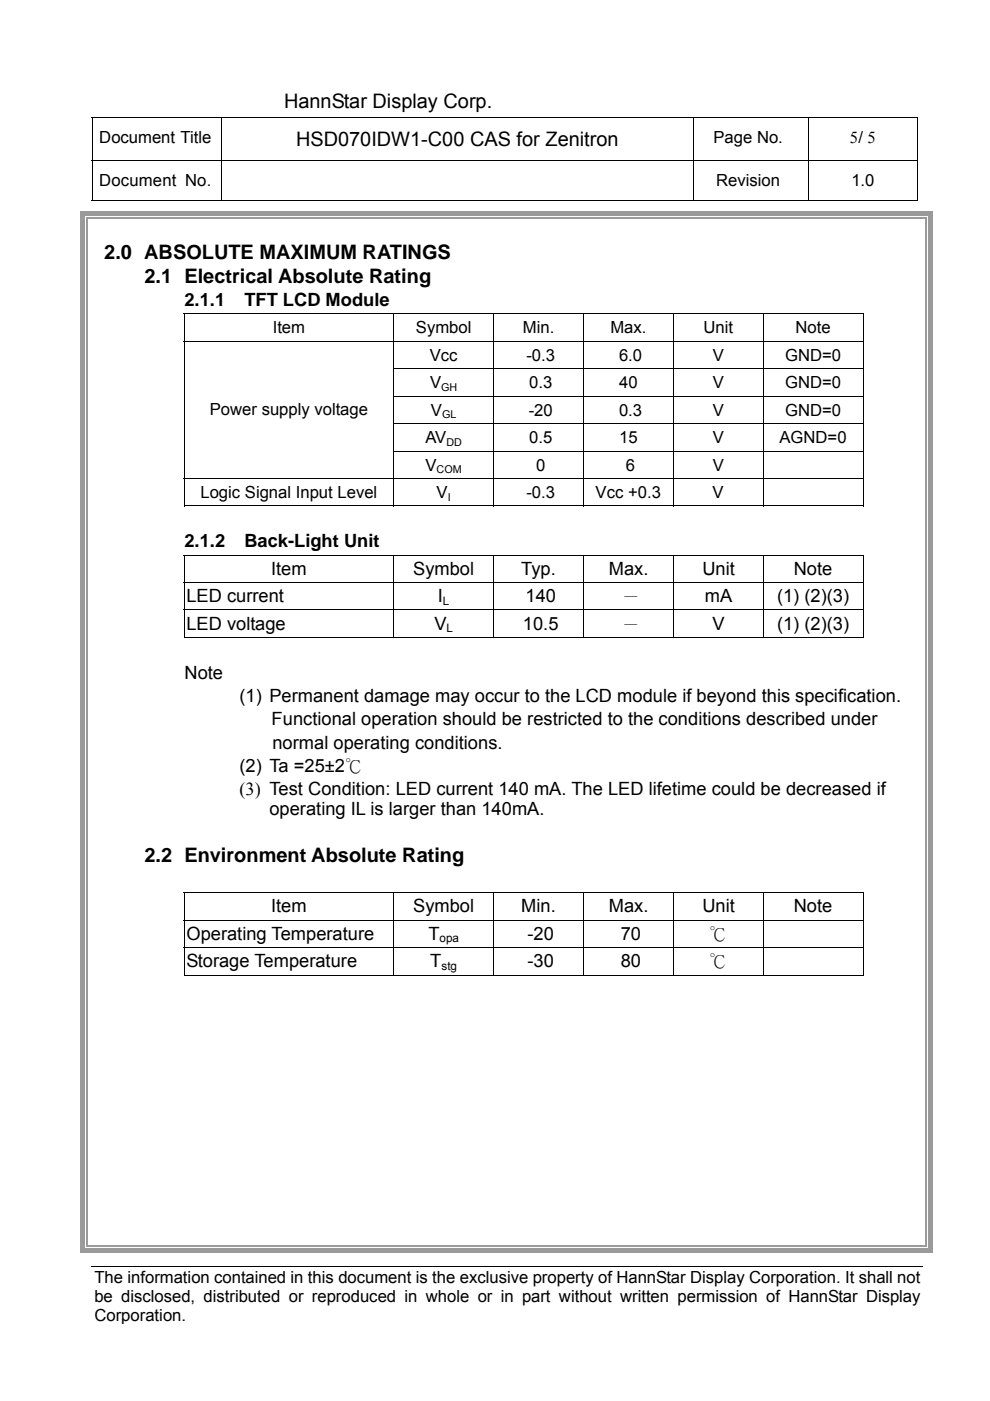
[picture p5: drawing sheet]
<svg xmlns="http://www.w3.org/2000/svg" width="210mm" height="297mm" viewBox="0 0 210 297" stroke-linecap="round" stroke-linejoin="round" font-family="sans-serif">
<defs><g id="words">
<g font-size="4.2">
<text x="60.2" y="22.8">HannStar Display Corp.</text>
<text x="62.8" y="30.9">HSD070IDW1-C00 CAS for Zenitron</text>
<text x="22.1" y="55">2.0 ABSOLUTE MAXIMUM RATINGS</text>
<text x="30.6" y="59.9">2.1 Electrical Absolute Rating</text>
<text x="30.6" y="182.7">2.2 Environment Absolute Rating</text>
</g>
<g font-size="3.9">
<text x="39.1" y="64.9">2.1.1</text>
<text x="51.8" y="64.9">TFT LCD Module</text>
<text x="39.1" y="116">2.1.2</text>
<text x="51.8" y="116">Back-Light Unit</text>
<text x="57.5" y="121.9">Item</text>
<text x="87.6" y="121.9">Symbol</text>
<text x="110.5" y="121.9">Typ.</text>
<text x="129.1" y="121.9">Max.</text>
<text x="148.9" y="121.9">Unit</text>
<text x="168.3" y="121.9">Note</text>
<text x="39.5" y="127.7">LED current</text>
<text x="92.8" y="127.7">I</text>
<text x="111.4" y="127.7">140</text>
<text x="131.8" y="127.7">－</text>
<text x="149.5" y="127.7">mA</text>
<text x="164.8" y="127.7">(1) (2)(3)</text>
<text x="39.5" y="133.5">LED voltage</text>
<text x="92.1" y="133.5">V</text>
<text x="110.9" y="133.5">10.5</text>
<text x="131.8" y="133.5">－</text>
<text x="151.1" y="133.5">V</text>
<text x="164.7" y="133.5">(1) (2)(3)</text>
<text x="39.1" y="143.9">Note</text>
<text x="50.8" y="148.8">(1) Permanent damage may occur to the LCD module if beyond this specification.</text>
<text x="57.6" y="153.8">Functional operation should be restricted to the conditions described under</text>
<text x="57.8" y="158.7">normal operating conditions.</text>
<text x="50.8" y="163.7">(2) Ta =25±2℃</text>
<text x="50.8" y="168.6">(3) Test Condition: LED current 140 mA. The LED lifetime could be decreased if</text>
<text x="57.1" y="172.8">operating IL is larger than 140mA.</text>
<text x="57.5" y="193.5">Item</text>
<text x="87.6" y="193.5">Symbol</text>
<text x="110.5" y="193.5">Min.</text>
<text x="129.1" y="193.5">Max.</text>
<text x="148.9" y="193.5">Unit</text>
<text x="168.3" y="193.5">Note</text>
<text x="39.5" y="199.3">Operating Temperature</text>
<text x="90.8" y="199.3">T</text>
<text x="111.8" y="199.3">-20</text>
<text x="131.6" y="199.3">70</text>
<text x="150.4" y="199.3">℃</text>
<text x="39.5" y="205.1">Storage Temperature</text>
<text x="91.2" y="205.1">T</text>
<text x="111.8" y="205.1">-30</text>
<text x="131.6" y="205.1">80</text>
<text x="150.4" y="205.1">℃</text>
</g>
<g font-size="3.5">
<text x="21.1" y="30.3">Document Title</text>
<text x="151.3" y="30.3">Page No.</text>
<text x="180.2" y="30.3">5/ 5</text>
<text x="21.1" y="39.5">Document No.</text>
<text x="151.8" y="39.5">Revision</text>
<text x="180.5" y="39.5">1.0</text>
<text x="57.8" y="70.7">Item</text>
<text x="88.2" y="70.7">Symbol</text>
<text x="110.9" y="70.7">Min.</text>
<text x="129.4" y="70.7">Max.</text>
<text x="149.2" y="70.7">Unit</text>
<text x="168.7" y="70.7">Note</text>
<text x="91.1" y="76.5">Vcc</text>
<text x="111.6" y="76.5">-0.3</text>
<text x="131.3" y="76.5">6.0</text>
<text x="151.1" y="76.5">V</text>
<text x="166.5" y="76.5">GND=0</text>
<text x="91.2" y="82.3">V</text>
<text x="112.2" y="82.3">0.3</text>
<text x="131.3" y="82.3">40</text>
<text x="151.1" y="82.3">V</text>
<text x="166.5" y="82.3">GND=0</text>
<text x="44.5" y="88.1">Power supply voltage</text>
<text x="91.4" y="88.2">V</text>
<text x="112.1" y="88.2">-20</text>
<text x="131.2" y="88.2">0.3</text>
<text x="151.1" y="88.2">V</text>
<text x="166.4" y="88.2">GND=0</text>
<text x="90.2" y="94">AV</text>
<text x="112.2" y="94">0.5</text>
<text x="131.3" y="94">15</text>
<text x="151.1" y="94">V</text>
<text x="165.3" y="94">AGND=0</text>
<text x="90.2" y="99.8">V</text>
<text x="113.7" y="99.8">0</text>
<text x="132.7" y="99.8">6</text>
<text x="151.1" y="99.8">V</text>
<text x="42.5" y="105.6">Logic Signal Input Level</text>
<text x="92.6" y="105.6">V</text>
<text x="111.6" y="105.6">-0.3</text>
<text x="126.3" y="105.6">Vcc +0.3</text>
<text x="151.1" y="105.6">V</text>
<text x="20" y="272">The information contained in this document is the exclusive property of HannStar Display Corporation. It shall not</text>
<text x="20" y="276">be disclosed, distributed or reproduced in whole or in part without written permission of HannStar Display</text>
<text x="20" y="280.1">Corporation.</text>
</g>
<g font-size="2.5">
<text x="93.9" y="128.2">L</text>
<text x="94.7" y="134">L</text>
<text x="93.2" y="199.8">opa</text>
<text x="93.6" y="205.6">stg</text>
</g>
<g font-size="2.3">
<text x="93.5" y="82.9">GH</text>
<text x="93.7" y="88.7">GL</text>
<text x="94.6" y="94.5">DD</text>
<text x="92.6" y="100.3">COM</text>
<text x="94.9" y="106.2">I</text>
</g>
</g></defs>
<g fill="none" stroke="#000" stroke-width=".21">
<path d="M19.4 24.8h175.3M19.4 34.1h175.3M19.5 24.9v9.1M19.5 34.2v8.4M46.9 24.9v9.1M46.9 34.2v8.4M147 24.9v9.1M147 34.2v8.4M171.3 24.9v9.1M171.3 34.2v8.4M194.6 24.9v9.1M194.6 34.2v8.4"/>
<path d="M19.4 42.5h27.4M47 42.5h99.9M147.1 42.5h24.2M171.4 42.5h23.1M19.5 268.6h176.2"/>
</g>
<path d="M194.5 42.5h.2v.1h-.2z" fill="#000"/>
<g fill="#fff">
<path d="M19.5 268.7l.1 12.3z"/>
<path d="M19.5 280.9l176.1 .1z"/>
<path d="M195.6 268.7l.1 12.3z"/>
<path d="M195.6 280.9l.1 .1z"/>
</g>
<g fill="#000">
<path d="M39 66.4h.1v.2h-.1zM39 78.1h.1v.2h-.1zM182.9 66.4h.2v.2h-.2zM39 83.9h.1v.2h-.1zM39 89.7h.1v.2h-.1zM39 95.5h.1v.2h-.1zM39 117.6h.1v.2h-.1zM182.9 107.2h.2v.2h-.2zM182.9 117.6h.2v.2h-.2zM182.9 135.1h.2v.1h-.2zM39 189.2h.1v.2h-.1zM182.9 189.2h.2v.2h-.2z"/>
<path d="M182.9 206.7h.2v.1h-.2z"/>
</g>
<g fill="none" stroke="#000" stroke-width=".21">
<path d="M39 66.5h144.1M39 72.3h144.1M39.1 66.6v5.7M39.1 72.4v5.7M39.1 78.3v5.6M83.4 78.2h99.7M83.5 66.6v5.7M83.5 72.4v5.7M83.5 78.3v5.6M104.7 66.6v5.7M104.7 72.4v5.7M104.7 78.3v5.6"/>
<path d="M123.7 66.6v5.7M123.7 72.4v5.7M123.7 78.3v5.6M142.8 66.6v5.7M142.8 72.4v5.7M142.8 78.3v5.6M161.8 66.6v5.7M161.8 72.4v5.7M161.8 78.3v5.6M183 66.6v5.7M183 72.4v5.7M183 78.3v5.6"/>
<path d="M39.1 84.1v5.6M39.1 89.9v5.6M39.1 95.7v5.7M83.4 84h99.7M83.4 89.8h99.7M83.4 95.6h99.7M83.5 84.1v5.6M83.5 89.9v5.6M83.5 95.7v5.7M104.7 84.1v5.6M104.7 89.9v5.6M104.7 95.7v5.7"/>
<path d="M123.7 84.1v5.6M123.7 89.9v5.6M123.7 95.7v5.7M142.8 84.1v5.6M142.8 89.9v5.6M142.8 95.7v5.7M161.8 84.1v5.6M161.8 89.9v5.6M161.8 95.7v5.7M183 84.1v5.6M183 89.9v5.6M183 95.7v5.7"/>
<path d="M39 101.5h144.1M39 107.3h44.4M39 117.7h144.1M39.1 101.5v5.9M39.1 117.8v5.6M83.5 101.5v5.9M83.5 117.8v5.6M83.6 107.3h21M104.7 101.5v5.9M104.7 117.8v5.6M104.8 107.3h18.8M123.7 101.5v5.9"/>
<path d="M123.7 117.8v5.6M123.8 107.3h18.9M142.8 101.5v5.9M142.9 107.3h18.8M142.9 117.8v5.6M161.8 101.5v5.9M161.8 117.8v5.6M161.9 107.3h21M183 101.5v5.9M183 117.8v5.6M39 123.5h144.1M39 129.3h144.1"/>
<path d="M39 135.1h44.4M39.1 123.6v5.6M39.1 129.4v5.8M83.5 123.6v5.6M83.5 129.4v5.8M83.6 135.1h21M104.7 123.6v5.6M104.7 129.4v5.8M104.8 135.1h18.8M123.7 123.6v5.6M123.7 129.4v5.8M123.8 135.1h19"/>
<path d="M142.9 123.6v5.6M142.9 129.4v5.8M143 135.1h18.7M161.8 123.6v5.6M161.8 129.4v5.8M161.9 135.1h21M183 123.6v5.6M183 129.4v5.8M39 189.3h144.1M39 195.1h144.1M39.1 189.4v5.6M39.1 195.2v5.7"/>
<path d="M83.5 189.4v5.6M83.5 195.2v5.7M104.7 189.4v5.6M104.7 195.2v5.7M123.7 189.4v5.6M123.7 195.2v5.7M142.9 189.4v5.6M142.9 195.2v5.7M161.8 189.4v5.6M161.8 195.2v5.7M183 189.4v5.6M183 195.2v5.7"/>
<path d="M39 200.9h144.1M39 206.8h44.4M39.1 201v5.8M83.5 201v5.8M83.6 206.8h21M104.7 201v5.8M104.8 206.8h18.8M123.7 201v5.8M123.8 206.8h19M142.9 201v5.8M143 206.8h18.7M161.8 201v5.8"/>
<path d="M161.9 206.8h21M183 201v5.8"/>
</g>
<g fill="#9a9a9a">
<path d="M17 44.8h1.1v1.5h-1.1z"/>
<path d="M17 44.8h1.6v1h-1.6z"/>
</g>
<g fill="#fff">
<path d="M18.1 45.8h.2v.5h-.2z"/>
<path d="M18.1 45.8h.5v.3h-.5z"/>
</g>
<g fill="#9a9a9a">
<path d="M18.3 46.1h.3v.2h-.3z"/>
<path d="M18.6 44.8h177.6v1h-177.6z"/>
</g>
<path d="M18.6 45.8h177.6v.3h-177.6z" fill="#fff"/>
<path d="M18.6 46.2h177.6" fill="none" stroke="#9a9a9a" stroke-width=".25"/>
<g fill="#9a9a9a">
<path d="M196.7 44.8h1v1.5h-1z"/>
<path d="M196.2 44.8h1.5v1h-1.5z"/>
</g>
<g fill="#fff">
<path d="M196.4 45.8h.3v.5h-.3z"/>
<path d="M196.2 45.8h.5v.3h-.5z"/>
</g>
<g fill="#9a9a9a">
<path d="M196.2 46.1h.2v.2h-.2z"/>
<path d="M17 46.3h1.1v217.7h-1.1z"/>
</g>
<path d="M18.1 46.3h.2v217.7h-.2z" fill="#fff"/>
<path d="M18.5 46.3v217.7" fill="none" stroke="#9a9a9a" stroke-width=".25"/>
<path d="M196.7 46.3h1v217.7h-1z" fill="#9a9a9a"/>
<path d="M196.4 46.3h.3v217.7h-.3z" fill="#fff"/>
<path d="M196.3 46.3v217.7" fill="none" stroke="#9a9a9a" stroke-width=".25"/>
<g fill="#9a9a9a">
<path d="M17 264h1.1v1.6h-1.1z"/>
<path d="M17 264.5h1.6v1.1h-1.6z"/>
</g>
<g fill="#fff">
<path d="M18.1 264h.2v.5h-.2z"/>
<path d="M18.1 264.3h.5v.2h-.5z"/>
</g>
<g fill="#9a9a9a">
<path d="M18.3 264h.3v.3h-.3z"/>
<path d="M18.6 264.5h177.6v1.1h-177.6z"/>
</g>
<path d="M18.6 264.3h177.6v.2h-177.6z" fill="#fff"/>
<path d="M18.6 264.1h177.6" fill="none" stroke="#9a9a9a" stroke-width=".25"/>
<g fill="#9a9a9a">
<path d="M196.7 264h1v1.6h-1z"/>
<path d="M196.2 264.5h1.5v1.1h-1.5z"/>
</g>
<g fill="#fff">
<path d="M196.4 264h.3v.5h-.3z"/>
<path d="M196.2 264.3h.5v.2h-.5z"/>
</g>
<path d="M196.2 264h.2v.3h-.2z" fill="#9a9a9a"/>
<use href="#words"/>
</svg>
